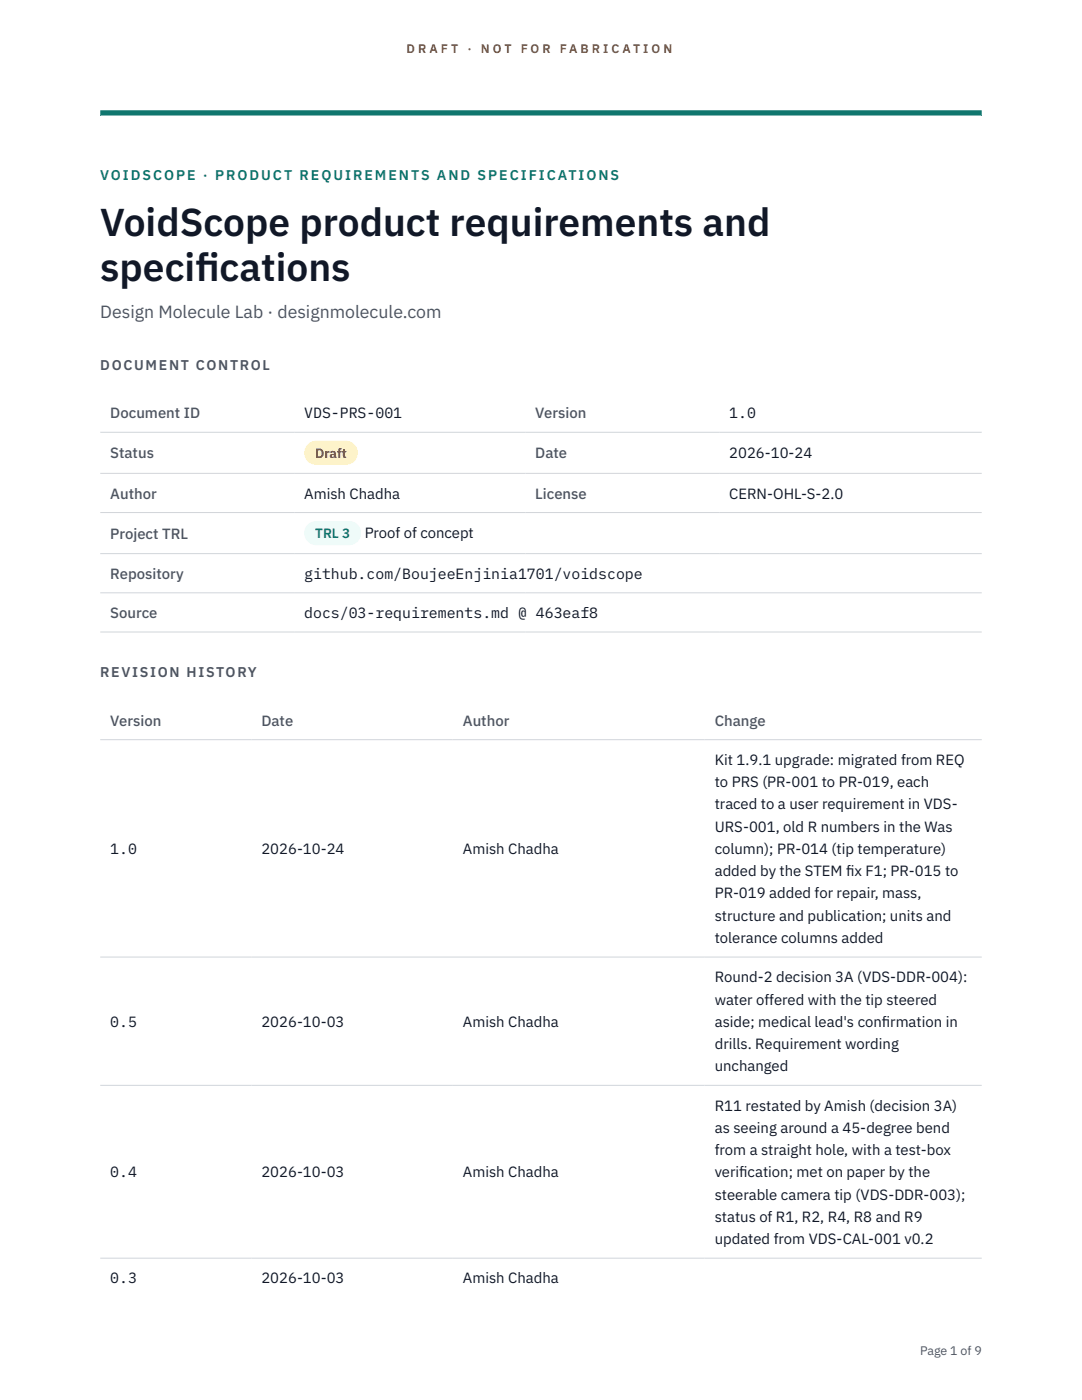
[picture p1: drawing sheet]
<svg xmlns="http://www.w3.org/2000/svg" width="216mm" height="279mm" viewBox="0 0 216 279" stroke-linecap="round" stroke-linejoin="round" font-family="sans-serif">
<defs><g id="words">
<g font-size="7.8" fill="#111827">
<text x="20" y="47.1">VoidScope product requirements and</text>
<text x="20" y="56">specif</text>
<text x="39" y="56">ications</text>
</g>
<text font-size="3.5" fill="#4b5563" x="20" y="63.5">Design Molecule Lab · designmolecule.com</text>
<g font-size="3" fill="#4b5563">
<text x="22" y="83.5">Document ID</text>
<text x="106.8" y="83.5">Version</text>
<text x="22" y="91.5">Status</text>
<text x="106.8" y="91.5">Date</text>
<text x="22" y="99.5">Author</text>
<text x="106.8" y="99.5">License</text>
<text x="22" y="107.5">Project TRL</text>
<text x="22" y="115.5">Repository</text>
<text x="22" y="123.3">Source</text>
<text x="22" y="144.8">Version</text>
<text x="52.2" y="144.8">Date</text>
<text x="92.4" y="144.8">Author</text>
<text x="142.6" y="144.8">Change</text>
</g>
<g font-size="3" fill="#111827">
<text x="60.7" y="83.5">VDS-PRS-001</text>
<text x="145.5" y="83.5">1.0</text>
<text x="145.5" y="91.5">2026-10-24</text>
<text x="60.7" y="99.5">Amish Chadha</text>
<text x="145.5" y="99.5">CERN-OHL-S-2.0</text>
<text x="72.8" y="107.4">Proof of concept</text>
<text x="60.7" y="115.5">github.com/BoujeeEnjinia1701/voidscope</text>
<text x="60.7" y="123.3">docs/03-requirements.md @ 463eaf8</text>
<text x="142.6" y="152.6">Kit 1.9.1 upgrade: migrated from REQ</text>
<text x="142.6" y="157.1">to PRS (PR-001 to PR-019, each</text>
<text x="142.6" y="161.5">traced to a user requirement in VDS-</text>
<text x="142.6" y="166">URS-001, old R numbers in the Was</text>
<text x="22" y="170.4">1.0</text>
<text x="52.2" y="170.4">2026-10-24</text>
<text x="92.4" y="170.4">Amish Chadha</text>
<text x="142.6" y="170.4">column); PR-014 (tip temperature)</text>
<text x="142.6" y="174.9">added by the STEM f</text>
<text x="142.6" y="179.3">PR-019 added for repair, mass,</text>
<text x="168.8" y="174.9">ix F1; PR-015 to</text>
<text x="142.6" y="183.8">structure and publication; units and</text>
<text x="142.6" y="188.2">tolerance columns added</text>
<text x="142.6" y="196">Round-2 decision 3A (VDS-DDR-004):</text>
<text x="142.6" y="200.5">water offered with the tip steered</text>
<text x="22" y="204.9">0.5</text>
<text x="52.2" y="204.9">2026-10-03</text>
<text x="92.4" y="204.9">Amish Chadha</text>
<text x="142.6" y="204.9">aside; medical lead's conf</text>
<text x="142.6" y="209.4">drills. Requirement wording</text>
<text x="176" y="204.9">irmation in</text>
<text x="142.6" y="213.8">unchanged</text>
<text x="142.6" y="221.6">R11 restated by Amish (decision 3A)</text>
<text x="142.6" y="226.1">as seeing around a 45-degree bend</text>
<text x="142.6" y="230.5">from a straight hole, with a test-box</text>
<text x="22" y="235">0.4</text>
<text x="52.2" y="235">2026-10-03</text>
<text x="92.4" y="235">Amish Chadha</text>
<text x="142.6" y="235">verif</text>
<text x="142.6" y="239.4">steerable camera tip (VDS-DDR-003);</text>
<text x="147.5" y="235">ication; met on paper by the</text>
<text x="142.6" y="243.9">status of R1, R2, R4, R8 and R9</text>
<text x="142.6" y="248.3">updated from VDS-CAL-001 v0.2</text>
<text x="22" y="256.1">0.3</text>
<text x="52.2" y="256.1">2026-10-03</text>
<text x="92.4" y="256.1">Amish Chadha</text>
</g>
<text font-size="2.8" fill="#0f766e" x="20" y="36">VOIDSCOPE · PRODUCT REQUIREMENTS AND SPECIFICATIONS</text>
<g font-size="2.8" fill="#4b5563">
<text x="20" y="73.8">DOCUMENT CONTROL</text>
<text x="20" y="135.1">REVISION HISTORY</text>
</g>
<text font-size="2.7" fill="#92400e" x="62.9" y="91.4">Draft</text>
<text font-size="2.7" fill="#0f766e" x="62.9" y="107.4">TRL 3</text>
<g font-size="2.5" fill="#b45309">
<text x="81.1" y="10.5">D R A F T</text>
<text x="93.3" y="10.5">·</text>
<text x="95.9" y="10.5">N O T</text>
<text x="103.9" y="10.5">F O R</text>
<text x="111.7" y="10.5">F A B R I C A T I O N</text>
</g>
<text font-size="2.5" fill="#4b5563" x="183.6" y="270.3">Page 1 of 9</text>
</g></defs>
<path d="M20 23.1h175.9zM20 22h175.9v1.1h-175.9z" fill-rule="evenodd" fill="#0f766e"/>
<path d="M20 86.3h175.9M20 94.5h175.9M20 102.3h175.9M20 110.5h175.9M20 118.3h175.9M20 126.1h175.9M20 147.6h175.9M20 191h175.9M20 216.6h175.9M20 251.1h175.9" fill="none" stroke="#d1d5db" stroke-width=".2"/>
<path d="M60.7 88h10.7v4.8h-10.7z" fill="#fef3c7"/>
<path d="M60.7 104h11.4v4.8h-11.4z" fill="#f0fdfa"/>
<use href="#words"/>
</svg>
